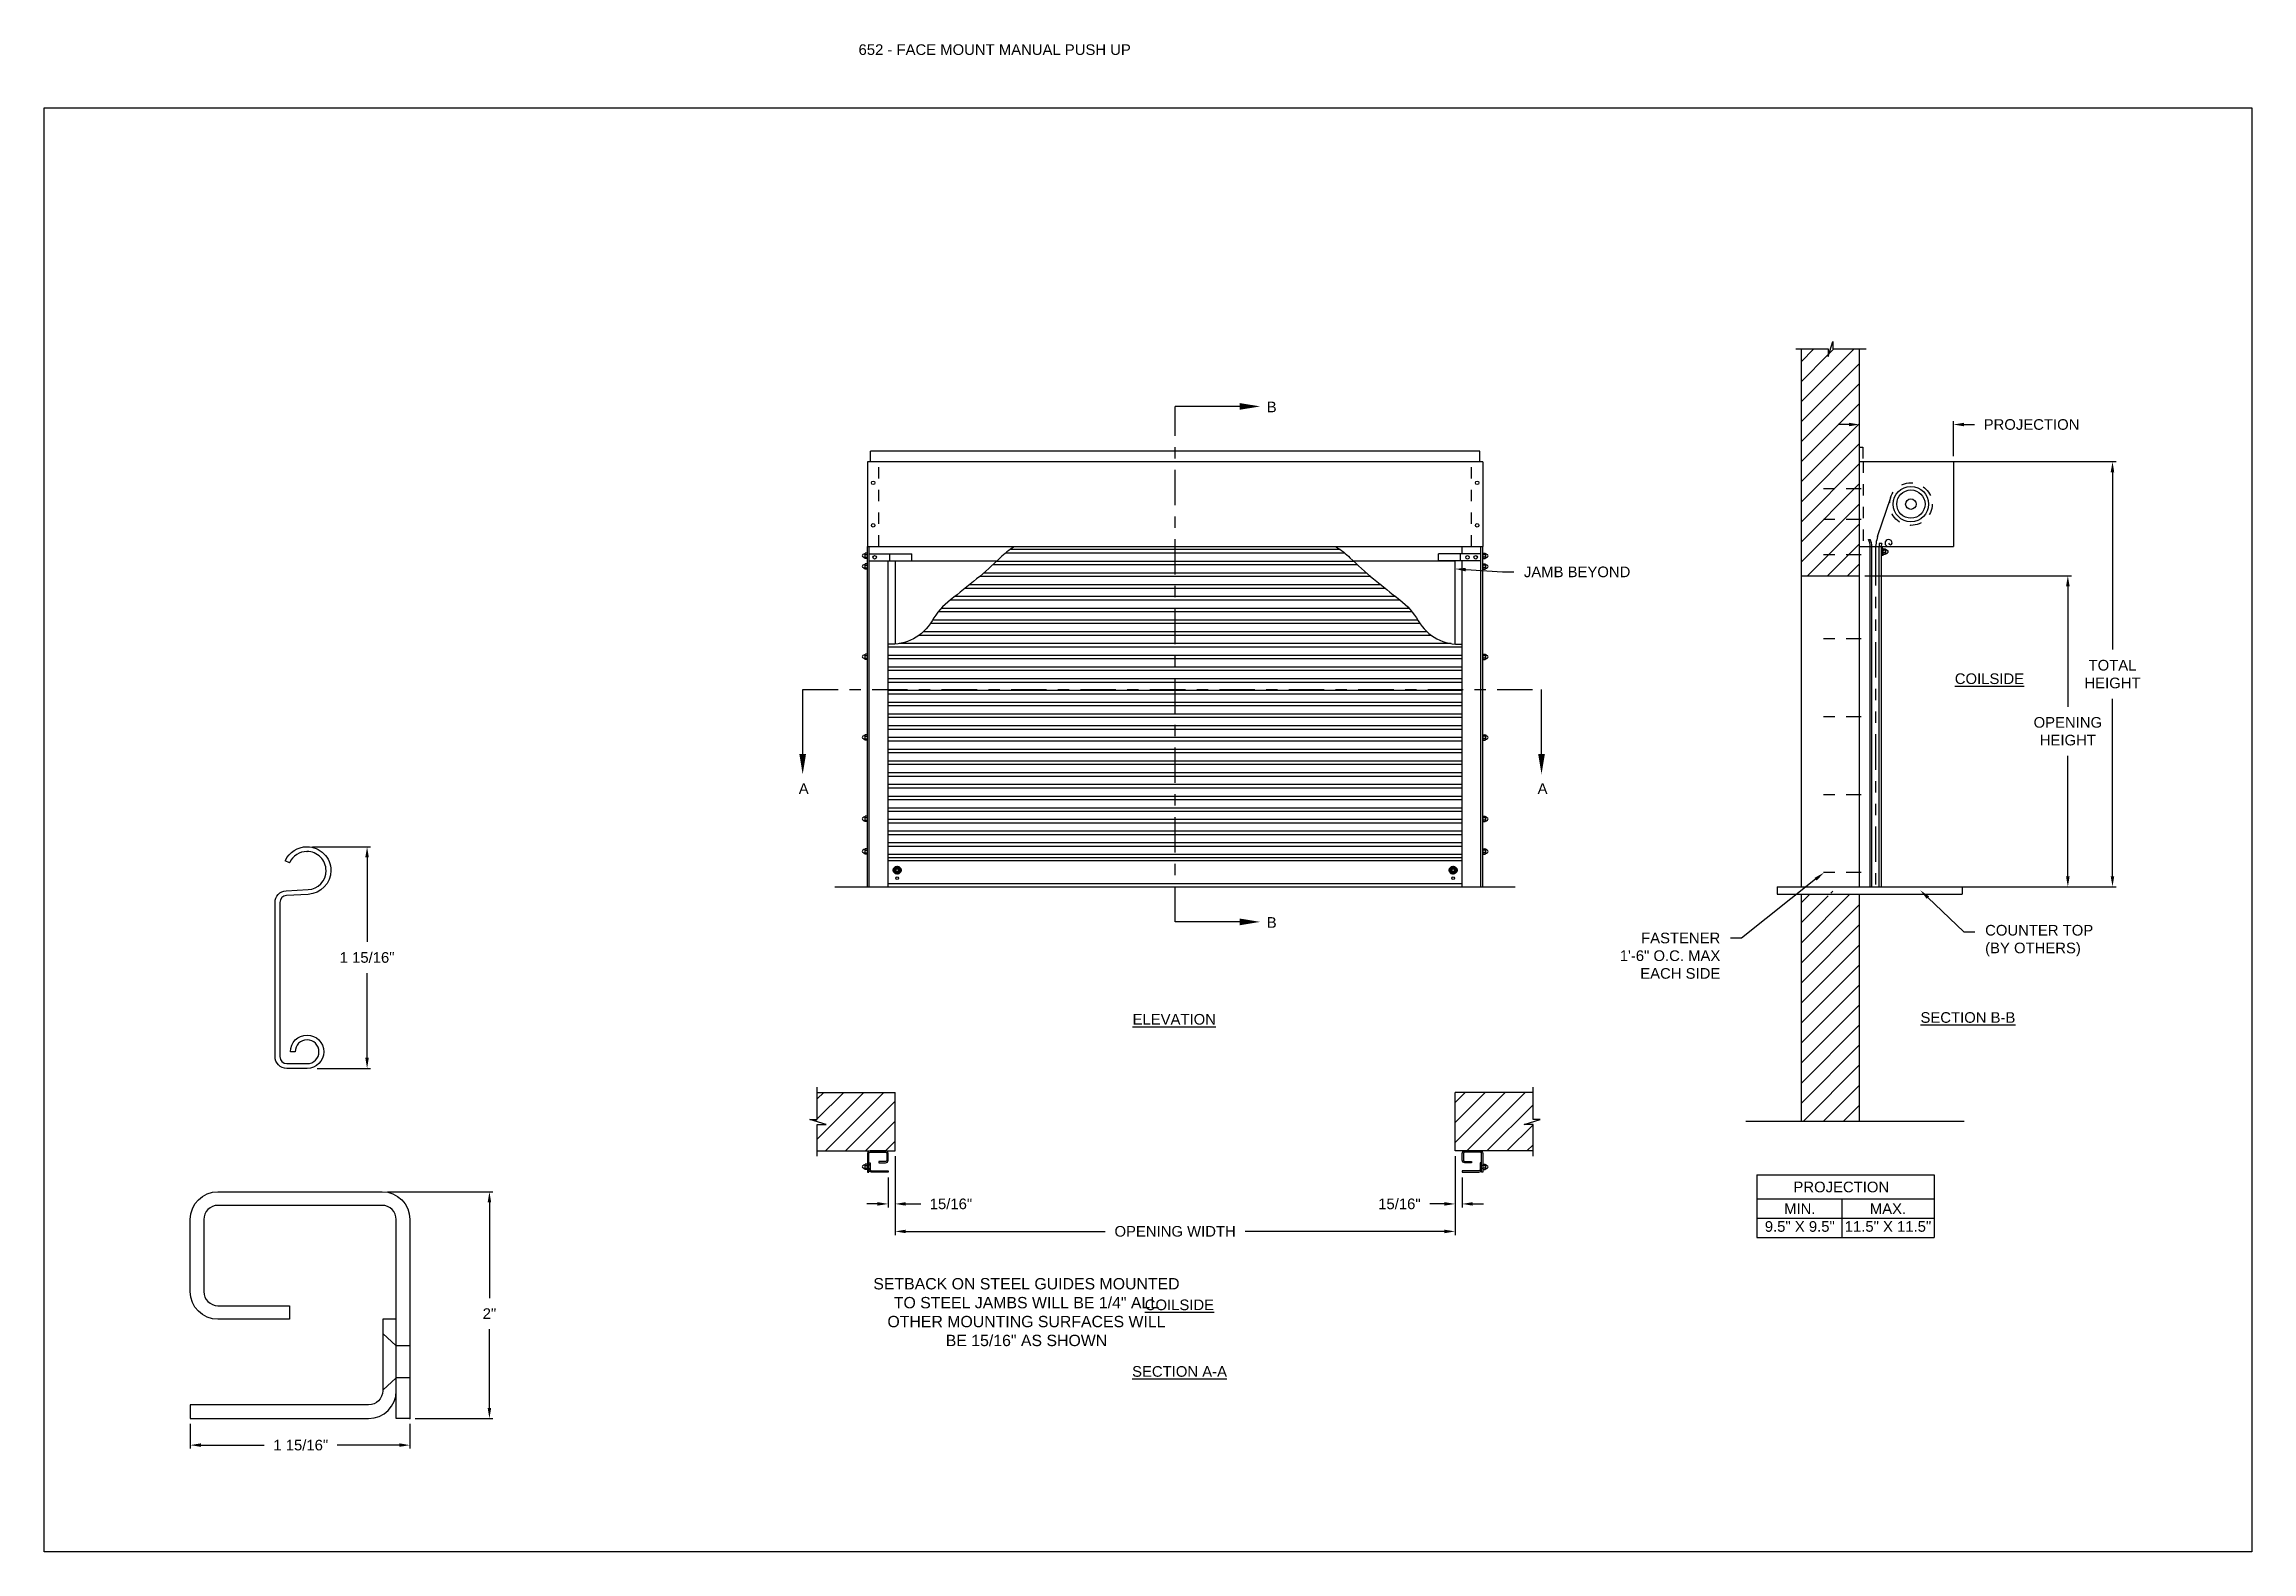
# Model space of a CAD drawing. Header units: inches. Extents: x 169.6 to 213.7, y 214.8 to 266.5.
# Drawn here: x 169.59 to 189.06, y 253.2 to 266.49 of the extents above; entities that cross this region are included whole.
import ezdxf
from ezdxf import colors
from ezdxf.entities.mleader import LeaderData, LeaderLine
from ezdxf.math import Vec2, Vec3

# ---------------------------------------------------------------- set-up
doc = ezdxf.new("R2010")
doc.units = ezdxf.units.IN
doc.header["$LTSCALE"] = 0.25
doc.header["$MEASUREMENT"] = 0
for name, pattern in [('CENTER', [2, 1.25, -0.25, 0.25, -0.25]), ('CENTER2', [1.125, 0.75, -0.125, 0.125, -0.125]), ('HIDDEN', [0.375, 0.25, -0.125]), ('HIDDEN2', [0.1875, 0.125, -0.0625]), ('PHANTOM', [2.5, 1.25, -0.25, 0.25, -0.25, 0.25, -0.25])]:
    doc.linetypes.add(name, pattern=pattern)
for name, color, linetype in [('ANNOTATIONS', 1, 'Continuous'), ('DETAILS', 4, 'Continuous'), ('PUSH UP', 7, 'Continuous'), ('SECTION CUTS', 6, 'CENTER')]:
    doc.layers.add(name, color=color, linetype=linetype)
doc.styles.add('ARIAL', font='arial.ttf', dxfattribs={"height": 0.09375})
doc.styles.get("Standard").update_dxf_attribs({"font": 'romans.shx'})
doc.dimstyles.new('ARIAL', dxfattribs={"dimtxt": 0.09375, "dimasz": 0.09375, "dimexe": 0.03125, "dimexo": 0.046875, "dimgap": 0.09, "dimtad": 0, "dimtih": 1, "dimtoh": 1, "dimdec": 4, "dimzin": 0, "dimdsep": 46, "dimlunit": 4, "dimtxsty": 'ARIAL', "dimcen": 0.09, "dimadec": 0, "dimazin": 0, "dimtfac": 1, "dimtdec": 4, "dimtix": 1, "dimtofl": 0, "dimtmove": 0, "dimatfit": 3, "dimfxl": 0.18, "dimfrac": 2, "dimtolj": 1, "dimtzin": 0, "dimarcsym": 0})
doc.dimstyles.new('STANDARD$0', dxfattribs={"dimtxt": 0.09375, "dimasz": 0.09375, "dimexe": 0.03125, "dimexo": 0.046875, "dimgap": 0.09, "dimtad": 0, "dimtih": 1, "dimtoh": 1, "dimdec": 4, "dimzin": 0, "dimdsep": 46, "dimtxsty": 'ARIAL', "dimcen": 0.09, "dimadec": 0, "dimazin": 0, "dimtfac": 1, "dimtdec": 4, "dimtofl": 0, "dimtmove": 0, "dimatfit": 1, "dimfxl": 1, "dimtolj": 1, "dimtzin": 0, "dimarcsym": 0})
pattern_1 = [(45, (-17.93396, 0.7483), (-0.088388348, 0.088388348), [])]
pattern_2 = [(45, (-18.69422, 0.7483), (-0.08838835, 0.08838835), [])]

msp = doc.modelspace()

# ---------------------------------------------------------------- texts
at = {"layer": 'ANNOTATIONS', "insert": (176.77122, 266.4912), "char_height": 0.09375, "width": 6.6097632, "attachment_point": 1, "line_spacing_factor": 0.86134, "style": 'ARIAL'}
msp.add_mtext('652 - FACE MOUNT MANUAL PUSH UP', dxfattribs=at)
at = {"layer": 'ANNOTATIONS', "char_height": 0.09375, "attachment_point": 2, "style": 'ARIAL'}
for s, insert, width in [('{\\LCOILSIDE}', (186.74487, 260.94368), 1.3823677), ('{\\LELEVATION}', (179.55534, 257.94019), 3.0834986), ('{\\LSECTION B-B}', (186.55482, 257.95615), 1.3823677), ('{\\LCOILSIDE}', (179.60081, 255.42212), 1.3823677), ('{\\LSECTION A-A}', (179.60195, 254.83468), 1.3823677)]:
    msp.add_mtext(s, dxfattribs=dict(at, insert=insert, width=width))
for s, width, insert in [('PROJECTION ', 1.7594917, (185.43811, 256.4615)), ('MIN.\\P9.5" X 9.5" ', 0.6711642, (185.07208, 256.26951)), ('MAX.\\P11.5" X 11.5"', 0.7869326, (185.84973, 256.26951))]:
    msp.add_mtext_dynamic_manual_height_columns(s, width=width, gutter_width=1.36268, heights=[0], dxfattribs=dict(at, insert=insert))
at = {"layer": 'ANNOTATIONS', "linetype": 'Continuous', "insert": (176.90145, 255.61134), "char_height": 0.1, "attachment_point": 1, "style": 'ARIAL'}
msp.add_mtext('\\pxqc;SETBACK ON STEEL GUIDES MOUNTED\\PTO STEEL JAMBS WILL BE 1/4" ALL\\POTHER MOUNTING SURFACES WILL\\PBE 15/16" AS SHOWN', dxfattribs=at)
at = {"layer": 'SECTION CUTS', "style": 'ARIAL'}
for s, p in [('B', (180.37124, 263.24627)), ('A', (176.24391, 259.88065)), ('A', (182.75987, 259.88065)), ('B', (180.37124, 258.70055))]:
    msp.add_text(s, height=0.09375, dxfattribs=at).set_placement(p)

# ---------------------------------------------------------------- blocks, each defined once
blk = doc.blocks.new('*D5')
at = {"layer": 'ANNOTATIONS', "color": 0, "lineweight": -2, "transparency": 16777216}
for p, q in [((170.877, 254.326), (170.877, 254.107)), ((172.814, 254.326), (172.814, 254.107)), ((170.971, 254.138), (171.53, 254.138)), ((172.721, 254.138), (172.173, 254.138))]:
    blk.add_line(p, q, dxfattribs=at)
at = {"layer": 'ANNOTATIONS', "color": 0, "transparency": 16777216}
for points in [[(170.971, 254.154), (170.971, 254.123), (170.877, 254.138)], [(172.721, 254.154), (172.721, 254.123), (172.814, 254.138)]]:
    blk.add_solid(points, dxfattribs=at)
at = {"layer": 'defpoints', "color": 0, "transparency": 16777216}
for p in [(170.877, 254.373), (172.814, 254.373), (170.877, 254.138)]:
    blk.add_point(p, dxfattribs=at)
at = {"layer": 'ANNOTATIONS', "color": 0, "transparency": 16777216, "insert": (171.852, 254.138), "char_height": 0.09375, "attachment_point": 5, "style": 'ARIAL'}
blk.add_mtext('\\A1;1 15/16"', dxfattribs=at)
blk = doc.blocks.new('*D6')
at = {"layer": 'ANNOTATIONS', "color": 0, "lineweight": -2, "transparency": 16777216}
for p, q in [((172.616, 256.373), (173.547, 256.373)), ((173.516, 256.279), (173.516, 255.435)), ((173.516, 254.466), (173.516, 255.161)), ((172.861, 254.373), (173.547, 254.373))]:
    blk.add_line(p, q, dxfattribs=at)
at = {"layer": 'ANNOTATIONS', "color": 0, "transparency": 16777216}
for points in [[(173.5, 256.279), (173.531, 256.279), (173.516, 256.373)], [(173.5, 254.466), (173.531, 254.466), (173.516, 254.373)]]:
    blk.add_solid(points, dxfattribs=at)
at = {"layer": 'defpoints', "color": 0, "transparency": 16777216}
for p in [(172.569, 256.373), (173.516, 256.373), (172.814, 254.373)]:
    blk.add_point(p, dxfattribs=at)
at = {"layer": 'ANNOTATIONS', "color": 0, "transparency": 16777216, "insert": (173.516, 255.298), "char_height": 0.0938, "attachment_point": 5, "style": 'ARIAL'}
blk.add_mtext('\\A1;2"', dxfattribs=at)
blk = doc.blocks.new('*D7')
at = {"layer": 'ANNOTATIONS', "color": 0, "lineweight": -2, "transparency": 16777216}
for p, q in [((177.094, 256.686), (177.094, 255.991)), ((182.032, 256.686), (182.032, 255.991)), ((177.188, 256.023), (178.947, 256.023)), ((181.938, 256.023), (180.18, 256.023))]:
    blk.add_line(p, q, dxfattribs=at)
at = {"layer": 'ANNOTATIONS', "color": 0, "transparency": 16777216}
for points in [[(177.188, 256.038), (177.188, 256.007), (177.094, 256.023)], [(181.938, 256.038), (181.938, 256.007), (182.032, 256.023)]]:
    blk.add_solid(points, dxfattribs=at)
at = {"layer": 'defpoints', "color": 0, "transparency": 16777216}
for p in [(177.094, 256.733), (182.032, 256.733), (182.032, 256.023)]:
    blk.add_point(p, dxfattribs=at)
at = {"layer": 'ANNOTATIONS', "color": 0, "transparency": 16777216, "insert": (179.563, 256.023), "char_height": 0.09375, "width": 2.38041, "attachment_point": 5, "style": 'ARIAL'}
blk.add_mtext('\\A1;OPENING WIDTH', dxfattribs=at)
blk = doc.blocks.new('*D9')
at = {"layer": 'ANNOTATIONS', "color": 0, "lineweight": -2, "transparency": 16777216}
for p, q in [((182.032, 256.686), (182.032, 256.234)), ((182.094, 256.498), (182.094, 256.234)), ((181.938, 256.265), (181.808, 256.265)), ((182.188, 256.265), (182.282, 256.265))]:
    blk.add_line(p, q, dxfattribs=at)
at = {"layer": 'ANNOTATIONS', "color": 0, "transparency": 16777216}
for points in [[(181.938, 256.281), (181.938, 256.25), (182.032, 256.265)], [(182.188, 256.281), (182.188, 256.25), (182.094, 256.265)]]:
    blk.add_solid(points, dxfattribs=at)
at = {"layer": 'defpoints', "color": 0, "transparency": 16777216}
for p in [(182.032, 256.733), (182.094, 256.545), (182.094, 256.265)]:
    blk.add_point(p, dxfattribs=at)
at = {"layer": 'ANNOTATIONS', "color": 0, "transparency": 16777216, "insert": (181.541, 256.265), "char_height": 0.0938, "attachment_point": 5, "style": 'ARIAL'}
blk.add_mtext('\\A1;15/16"', dxfattribs=at)
blk = doc.blocks.new('*D10')
at = {"layer": 'ANNOTATIONS', "color": 0, "lineweight": -2, "transparency": 16777216}
for p, q in [((177.094, 256.686), (177.094, 256.234)), ((177.032, 256.498), (177.032, 256.234)), ((176.938, 256.265), (176.844, 256.265)), ((177.188, 256.265), (177.319, 256.265))]:
    blk.add_line(p, q, dxfattribs=at)
at = {"layer": 'ANNOTATIONS', "color": 0, "transparency": 16777216}
for points in [[(176.938, 256.281), (176.938, 256.25), (177.032, 256.265)], [(177.188, 256.281), (177.188, 256.25), (177.094, 256.265)]]:
    blk.add_solid(points, dxfattribs=at)
at = {"layer": 'defpoints', "color": 0, "transparency": 16777216}
for p in [(177.094, 256.733), (177.032, 256.545), (177.032, 256.265)]:
    blk.add_point(p, dxfattribs=at)
at = {"layer": 'ANNOTATIONS', "color": 0, "transparency": 16777216, "insert": (177.586, 256.265), "char_height": 0.0938, "attachment_point": 5, "style": 'ARIAL'}
blk.add_mtext('\\A1;15/16"', dxfattribs=at)
blk = doc.blocks.new('*X8')
at = {"color": 0, "linetype": 'Continuous'}
for p, q in [((2.144, 5.299), (2.185, 5.339)), ((2.144, 5.304), (2.18, 5.339)), ((2.144, 5.309), (2.174, 5.339)), ((2.145, 5.294), (2.189, 5.338)), ((2.146, 5.317), (2.167, 5.338)), ((2.147, 5.29), (2.193, 5.336)), ((2.149, 5.287), (2.167, 5.305)), ((2.151, 5.284), (2.168, 5.3)), ((2.154, 5.281), (2.17, 5.297)), ((2.157, 5.278), (2.174, 5.295)), ((2.16, 5.276), (2.178, 5.294)), ((2.164, 5.274), (2.209, 5.319)), ((2.168, 5.272), (2.211, 5.315)), ((2.172, 5.271), (2.212, 5.311)), ((2.177, 5.271), (2.212, 5.306)), ((2.178, 5.316), (2.196, 5.334)), ((2.183, 5.315), (2.2, 5.332)), ((2.183, 5.271), (2.212, 5.3)), ((2.186, 5.313), (2.203, 5.329)), ((2.188, 5.31), (2.205, 5.326)), ((2.189, 5.305), (2.207, 5.323)), ((2.191, 5.273), (2.21, 5.293))]:
    blk.add_line(p, q, dxfattribs=at)
blk = doc.blocks.new('*D11')
at = {"layer": 'ANNOTATIONS', "color": 0, "lineweight": -2, "transparency": 16777216}
for p, q in [((185.505, 263.138), (185.411, 263.138)), ((185.598, 262.984), (185.598, 263.169)), ((186.427, 262.858), (186.427, 263.169)), ((186.521, 263.138), (186.614, 263.138))]:
    blk.add_line(p, q, dxfattribs=at)
at = {"layer": 'ANNOTATIONS', "color": 0, "transparency": 16777216}
for points in [[(185.505, 263.154), (185.505, 263.123), (185.598, 263.138)], [(186.521, 263.154), (186.521, 263.123), (186.427, 263.138)]]:
    blk.add_solid(points, dxfattribs=at)
at = {"layer": 'defpoints', "color": 0, "transparency": 16777216}
for p in [(186.427, 263.138), (185.598, 262.937), (186.427, 262.812)]:
    blk.add_point(p, dxfattribs=at)
at = {"layer": 'ANNOTATIONS', "color": 0, "transparency": 16777216, "insert": (187.116, 263.138), "char_height": 0.09375, "attachment_point": 5, "style": 'ARIAL'}
blk.add_mtext('\\A1;PROJECTION', dxfattribs=at)
blk = doc.blocks.new('*D12')
at = {"layer": 'ANNOTATIONS', "color": 0, "lineweight": -2, "transparency": 16777216}
for p, q in [((185.645, 261.804), (187.467, 261.804)), ((187.436, 261.711), (187.436, 260.65)), ((187.436, 259.155), (187.436, 260.216)), ((185.896, 259.062), (187.467, 259.062))]:
    blk.add_line(p, q, dxfattribs=at)
at = {"layer": 'ANNOTATIONS', "color": 0, "transparency": 16777216}
for points in [[(187.42, 261.711), (187.452, 261.711), (187.436, 261.804)], [(187.42, 259.155), (187.452, 259.155), (187.436, 259.062)]]:
    blk.add_solid(points, dxfattribs=at)
at = {"layer": 'defpoints', "color": 0, "transparency": 16777216}
for p in [(185.598, 261.804), (185.849, 259.062), (187.436, 259.062)]:
    blk.add_point(p, dxfattribs=at)
at = {"layer": 'ANNOTATIONS', "color": 0, "transparency": 16777216, "insert": (187.436, 260.433), "char_height": 0.09375, "attachment_point": 5, "style": 'ARIAL'}
blk.add_mtext('\\A1;OPENING \\PHEIGHT', dxfattribs=at)
blk = doc.blocks.new('*D13')
at = {"layer": 'ANNOTATIONS', "color": 0, "lineweight": -2, "transparency": 16777216}
for p, q in [((186.395, 262.812), (187.861, 262.812)), ((187.83, 262.718), (187.83, 261.154)), ((187.83, 259.155), (187.83, 260.719)), ((186.395, 259.062), (187.861, 259.062))]:
    blk.add_line(p, q, dxfattribs=at)
at = {"layer": 'ANNOTATIONS', "color": 0, "transparency": 16777216}
for points in [[(187.814, 262.718), (187.845, 262.718), (187.83, 262.812)], [(187.814, 259.155), (187.845, 259.155), (187.83, 259.062)]]:
    blk.add_solid(points, dxfattribs=at)
at = {"layer": 'defpoints', "color": 0, "transparency": 16777216}
for p in [(186.348, 262.812), (186.348, 259.062), (187.83, 259.062)]:
    blk.add_point(p, dxfattribs=at)
at = {"layer": 'ANNOTATIONS', "color": 0, "transparency": 16777216, "insert": (187.83, 260.937), "char_height": 0.0938, "attachment_point": 5, "style": 'ARIAL'}
blk.add_mtext('\\A1;TOTAL \\PHEIGHT', dxfattribs=at)
blk = doc.blocks.new('*D57')
at = {"layer": 'ANNOTATIONS', "color": 0, "lineweight": -2, "transparency": 16777216}
for p, q in [((171.954, 259.415), (172.468, 259.415)), ((172.437, 259.321), (172.437, 258.576)), ((172.437, 257.554), (172.437, 258.299)), ((171.996, 257.46), (172.468, 257.46))]:
    blk.add_line(p, q, dxfattribs=at)
at = {"layer": 'ANNOTATIONS', "color": 0, "transparency": 16777216}
for points in [[(172.421, 259.321), (172.452, 259.321), (172.437, 259.415)], [(172.421, 257.554), (172.452, 257.554), (172.437, 257.46)]]:
    blk.add_solid(points, dxfattribs=at)
at = {"layer": 'defpoints', "color": 0, "transparency": 16777216}
for p in [(171.907, 259.415), (171.949, 257.46), (172.437, 257.46)]:
    blk.add_point(p, dxfattribs=at)
at = {"layer": 'ANNOTATIONS', "color": 0, "transparency": 16777216, "insert": (172.437, 258.438), "char_height": 0.09375, "attachment_point": 5, "style": 'ARIAL'}
blk.add_mtext('\\A1;1 15/16"', dxfattribs=at)

# ---------------------------------------------------------------- dimensions: what is measured, and where the dimension line sits
at = {"layer": 'ANNOTATIONS'}
for base, p1, p2, text, picture, middle in [((186.42691, 263.13815), (185.59848, 262.93742), (186.42691, 262.81161), 'PROJECTION', '*D11', (187.11602, 263.13815)), ((177.03197, 256.26538), (177.09447, 256.73272), (177.03197, 256.54532), '15/16"', '*D10', (177.58554, 256.26538)), ((182.09447, 256.26538), (182.03197, 256.73272), (182.09447, 256.54532), '15/16"', '*D9', (181.54089, 256.26538))]:
    dim = msp.add_linear_dim(base=base, p1=p1, p2=p2, text=text, dimstyle='STANDARD$0', dxfattribs=at)
    dim.commit()
    dim.dimension.update_dxf_attribs({"geometry": picture, "text_midpoint": middle, "dimtype": 160})
for base, p1, p2, text, picture, middle in [((187.8298, 259.06161), (186.34848, 262.81161), (186.34848, 259.06161), 'TOTAL \\PHEIGHT', '*D13', (187.8298, 260.93661)), ((187.43605, 259.06161), (185.59848, 261.80441), (185.84878, 259.06161), 'OPENING \\PHEIGHT', '*D12', (187.43605, 260.43301))]:
    dim = msp.add_linear_dim(base=base, p1=p1, p2=p2, angle=90, text=text, dimstyle='STANDARD$0', dxfattribs=at)
    dim.commit()
    dim.dimension.update_dxf_attribs({"geometry": picture, "text_midpoint": middle})
dim = msp.add_linear_dim(base=(172.43684, 257.46018), p1=(171.90727, 259.41499), p2=(171.94944, 257.46018), angle=90, text='1 15/16"', dimstyle='STANDARD$0', dxfattribs=at)
dim.commit()
dim.dimension.update_dxf_attribs({"geometry": '*D57', "text_midpoint": (172.43684, 258.43759), "dimtype": 160})
dim = msp.add_linear_dim(base=(182.03197, 256.0225), p1=(177.09447, 256.73272), p2=(182.03197, 256.73272), text='OPENING WIDTH', dimstyle='STANDARD$0', dxfattribs=at)
dim.commit()
dim.dimension.update_dxf_attribs({"geometry": '*D7', "text_midpoint": (179.56322, 256.0225)})
for base, p2, angle, picture, middle in [((173.51571, 256.37255), (172.56934, 256.37255), 90, '*D6', (173.51571, 255.29795)), ((170.87684, 254.13825), (170.87684, 254.37255), 180, '*D5', (171.85177, 254.13825))]:
    dim = msp.add_linear_dim(base=base, p1=(172.81434, 254.37255), p2=p2, angle=angle, dimstyle='ARIAL', dxfattribs=at)
    dim.commit()
    dim.dimension.update_dxf_attribs({"geometry": picture, "text_midpoint": middle, "dimtype": 160})

# ---------------------------------------------------------------- hatches: boundary and pattern name
at = {"layer": 'PUSH UP', "linetype": 'Continuous'}
h = msp.add_hatch(dxfattribs=at)
h.set_pattern_fill('ANSI31', color=256, style=0)
h.set_pattern_definition(pattern_1)
h.paths.add_polyline_path([(185.59848, 263.07154), (185.59848, 263.80613), (185.36198, 263.80613), (185.36198, 263.87079), (185.32357, 263.73743), (185.32357, 263.80613), (185.08285, 263.80613), (185.08285, 263.25583)])
h.paths.add_polyline_path([(185.08285, 263.25583), (185.08285, 261.80441), (185.59848, 261.80441), (185.59848, 263.05778), (185.59848, 263.07154)])
h = msp.add_hatch(dxfattribs=at)
h.set_pattern_fill('ANSI31', color=256, style=0)
h.set_pattern_definition(pattern_1)
h.paths.add_polyline_path([(185.59848, 258.99761), (185.36198, 258.99761), (185.36198, 259.06226), (185.32357, 258.92891), (185.32357, 258.99761), (185.08285, 258.99761), (185.08285, 256.99589), (185.59848, 256.99589)])
at = {"layer": 'PUSH UP'}
h = msp.add_hatch(dxfattribs=at)
h.set_pattern_fill('ANSI31', color=256, style=0)
h.set_pattern_definition(pattern_2)
h.paths.add_polyline_path([(177.09447, 257.24834), (176.40697, 257.24834), (176.40697, 257.01114), (176.34286, 257.01114), (176.48493, 256.96424), (176.40697, 256.96424), (176.40697, 256.73272), (177.09447, 256.73272), (177.09447, 256.89522)])
h = msp.add_hatch(dxfattribs=at)
h.set_pattern_fill('ANSI31', color=256, style=0)
h.set_pattern_definition(pattern_2)
h.paths.add_polyline_path([(182.78357, 257.01114), (182.71947, 257.01114), (182.71947, 257.24834), (182.03197, 257.24834), (182.03197, 256.73272), (182.05014, 256.73272), (182.71947, 256.73272), (182.71947, 256.96424), (182.6415, 256.96424)])

# ---------------------------------------------------------------- linework, layer by layer
at = {"layer": 'ANNOTATIONS'}
for p, q in [((184.6919, 256.52094), (184.6919, 255.96957)), ((184.6919, 256.52094), (186.25701, 256.52094)), ((186.25701, 256.52094), (186.25701, 255.96957)), ((184.6919, 256.30947), (186.25701, 256.30947)), ((185.44227, 256.30947), (185.44227, 255.96957)), ((184.6919, 256.13952), (186.25701, 256.13952)), ((184.6919, 255.96957), (186.25701, 255.96957))]:
    msp.add_line(p, q, dxfattribs=at)
at = {"layer": 'defpoints'}
msp.add_lwpolyline([(189.05875, 253.19707), (169.58887, 253.19707), (169.58887, 265.93218), (189.05875, 265.93218)], close=True, dxfattribs=at)
at = {"layer": 'DETAILS'}
for p, q in [((171.9065, 259.41499), (171.90726, 259.41499)), ((171.9065, 259.37299), (171.90726, 259.37299)), ((171.12184, 256.37255), (172.56934, 256.37255)), ((172.57434, 255.12255), (172.69434, 255.01317)), ((172.81434, 255.01317), (172.69434, 255.01317)), ((172.57434, 254.62255), (172.69434, 254.73192)), ((172.81434, 254.73192), (172.69434, 254.73192))]:
    msp.add_line(p, q, dxfattribs=at)
msp.add_lwpolyline([(172.11727, 259.20499, -0.39895955), (171.91826, 258.99528), (171.72602, 258.9852, 0.39895955), (171.66726, 258.92329), (171.66726, 257.56418, 0.41421356), (171.72926, 257.50218), (171.90726, 257.50218, 2.41421356), (171.80226, 257.60718), (171.76026, 257.60718, -2.41421356), (171.90726, 257.46018), (171.72926, 257.46018, -0.41421356), (171.62526, 257.56418), (171.62526, 258.92329, -0.39895955), (171.72382, 259.02715), (171.91607, 259.03722, 0.39895955), (172.07527, 259.20499, 0.41491795), (171.90687, 259.37299, 0.29455643), (171.75408, 259.27495), (171.75377, 259.27426), (171.71555, 259.29168), (171.71586, 259.29237, -0.29428604), (171.9069, 259.41499, -0.41473176)], format="xyb", close=True, dxfattribs=at)
for points in [[(172.56934, 256.37255, -0.41421356), (172.81434, 256.12755), (172.81434, 254.37255), (172.69434, 254.37255), (172.69434, 256.12755, 0.41421356), (172.56934, 256.25255), (171.12184, 256.25255, 0.41421356), (170.99684, 256.12755), (170.99684, 255.49255, 0.41421356), (171.12184, 255.36755), (171.75184, 255.36755), (171.75184, 255.24755), (171.12184, 255.24755, -0.41421356), (170.87684, 255.49255), (170.87684, 256.12755, -0.41421356), (171.12184, 256.37255)], [(172.69434, 255.24755), (172.57434, 255.24755), (172.57434, 254.61755, -0.41421356), (172.44934, 254.49255), (170.87684, 254.49255), (170.87684, 254.37255), (172.44934, 254.37255, 0.41421356), (172.69434, 254.61755)]]:
    msp.add_lwpolyline(points, format="xyb", dxfattribs=at)
msp.add_point((172.81434, 254.37255), dxfattribs=at)
msp.add_point((172.81434, 254.37255), dxfattribs=at)
at = {"layer": 'PUSH UP', "linetype": 'Continuous'}
for p, q in [((185.32357, 263.73743), (185.36198, 263.87079)), ((185.36198, 263.87079), (185.36198, 263.80613)), ((185.03646, 263.80613), (185.32357, 263.80613)), ((185.08285, 263.80613), (185.08285, 259.06161)), ((185.32357, 263.80613), (185.32357, 263.73743)), ((185.36198, 263.80613), (185.65717, 263.80613)), ((185.59848, 259.06161), (185.59848, 263.80613)), ((182.25072, 262.90335), (176.87572, 262.90335)), ((176.87572, 262.8096), (176.87572, 262.90335)), ((182.25072, 262.8096), (182.25072, 262.90335)), ((185.59848, 262.93742), (185.6272, 262.93742)), ((185.6272, 262.93742), (185.6272, 262.83771)), ((182.27611, 262.8096), (176.85032, 262.8096)), ((176.85032, 262.8096), (176.85032, 262.06161)), ((182.27611, 262.8096), (182.27611, 262.06161)), ((185.59848, 262.81161), (186.42691, 262.81161)), ((186.42691, 262.81161), (186.42691, 262.06161)), ((176.85032, 262.61529), (176.85032, 262.25592)), ((185.75873, 262.15069), (185.87407, 262.49601)), ((185.67691, 262.12411), (185.69253, 262.12411)), ((185.77463, 262.09286), (185.79416, 262.09286)), ((176.81826, 261.99599), (176.80927, 261.99079)), ((176.81826, 261.90224), (176.80927, 261.89704)), ((176.81878, 261.96516), (176.80928, 261.97063)), ((176.81878, 261.87141), (176.80928, 261.87688)), ((176.82691, 261.99842), (176.82682, 261.96232)), ((176.82691, 261.90467), (176.82682, 261.86857)), ((176.84737, 261.95728), (176.83008, 261.95728)), ((176.83011, 261.96899), (176.8471, 261.96899)), ((176.83011, 261.87524), (176.8471, 261.87524)), ((176.83049, 261.99243), (176.84726, 261.99243)), ((176.83049, 261.89868), (176.84726, 261.89868)), ((176.84699, 262.00415), (176.83089, 262.00415)), ((176.84699, 261.9104), (176.83089, 261.9104)), ((176.85032, 259.06161), (176.85032, 262.06161)), ((176.85032, 262.06161), (182.27611, 262.06161)), ((176.86595, 259.06161), (176.86595, 262.06161)), ((176.86595, 261.99911), (177.24095, 261.99911)), ((176.86595, 261.93661), (177.24095, 261.93661)), ((177.03197, 259.06161), (177.03197, 261.93661)), ((177.04759, 261.93661), (177.04759, 261.99911)), ((177.09447, 261.9346), (177.09447, 261.20258)), ((177.99171, 261.9346), (177.09447, 261.9346)), ((177.24095, 261.93661), (177.24095, 261.99911)), ((181.1713, 261.90054), (177.95513, 261.90054)), ((181.1377, 261.93179), (177.98874, 261.93179)), ((181.05909, 262.00416), (178.06734, 262.00416)), ((181.01866, 262.03541), (178.10777, 262.03541)), ((182.03197, 261.9346), (181.13472, 261.9346)), ((182.26048, 261.99911), (181.88548, 261.99911)), ((181.88548, 261.93661), (181.88548, 261.99911)), ((182.26048, 261.93661), (181.88548, 261.93661)), ((182.03197, 261.20223), (182.03197, 261.9346)), ((182.07884, 261.93661), (182.07884, 261.99911)), ((182.09447, 261.99911), (182.09447, 262.06161)), ((182.09447, 259.06161), (182.09447, 261.93661)), ((182.26048, 259.06161), (182.26048, 262.06161)), ((182.27611, 259.06161), (182.27611, 262.06161)), ((182.27906, 261.95728), (182.29635, 261.95728)), ((182.29594, 261.99243), (182.27917, 261.99243)), ((182.29594, 261.89868), (182.27917, 261.89868)), ((182.29633, 261.96899), (182.27933, 261.96899)), ((182.29633, 261.87524), (182.27933, 261.87524)), ((182.27945, 262.00415), (182.29554, 262.00415)), ((182.27945, 261.9104), (182.29554, 261.9104)), ((182.29952, 261.99842), (182.29961, 261.96232)), ((182.29952, 261.90467), (182.29961, 261.86857)), ((182.30765, 261.96516), (182.31715, 261.97063)), ((182.30765, 261.87141), (182.31715, 261.87688)), ((182.30817, 261.99599), (182.31716, 261.99079)), ((182.30817, 261.90224), (182.31716, 261.89704)), ((185.59848, 262.06161), (186.42691, 262.06161)), ((185.67691, 262.06161), (185.70816, 262.06161)), ((185.69253, 259.06161), (185.69253, 262.06161)), ((185.70816, 259.06161), (185.70816, 262.06161)), ((185.70816, 262.06161), (185.77066, 262.06161)), ((185.77066, 259.06161), (185.77066, 262.06161)), ((185.77066, 262.06161), (185.79019, 262.06161)), ((185.79019, 262.06161), (185.79019, 259.06161)), ((185.80582, 262.04847), (185.79019, 262.04847)), ((185.79019, 261.98597), (185.80582, 261.98597)), ((185.80582, 261.98597), (185.80582, 262.04847)), ((185.80877, 261.99378), (185.82606, 261.99378)), ((185.82565, 262.02894), (185.80888, 262.02894)), ((185.82603, 262.0055), (185.80904, 262.0055)), ((185.80915, 262.04066), (185.82525, 262.04066)), ((185.82923, 262.03493), (185.82932, 261.99883)), ((185.83735, 262.00166), (185.84686, 262.00713)), ((185.83788, 262.03249), (185.84687, 262.0273)), ((176.84737, 261.86353), (176.83008, 261.86353)), ((181.41751, 261.69332), (177.70892, 261.69332)), ((181.37869, 261.72457), (177.74774, 261.72457)), ((181.28991, 261.79693), (177.83652, 261.79693)), ((181.25291, 261.82818), (177.87353, 261.82818)), ((182.27906, 261.86353), (182.29635, 261.86353)), ((185.08285, 261.80441), (185.59848, 261.80441)), ((181.65228, 261.48609), (177.47415, 261.48609)), ((181.62549, 261.51734), (177.50094, 261.51734)), ((181.548, 261.5897), (177.57843, 261.5897)), ((181.50836, 261.62095), (177.61807, 261.62095)), ((181.78537, 261.31011), (177.34106, 261.31011)), ((181.72256, 261.38247), (177.40387, 261.38247)), ((181.703, 261.41372), (177.42343, 261.41372)), ((176.81907, 261.10536), (176.81008, 261.10017)), ((176.82773, 261.1078), (176.82763, 261.07169)), ((176.8313, 261.10181), (176.84808, 261.10181)), ((176.8478, 261.11353), (176.8317, 261.11353)), ((182.09447, 261.17524), (177.03197, 261.17524)), ((182.09447, 261.10288), (177.03197, 261.10288)), ((181.99803, 261.20649), (177.1284, 261.20649)), ((181.8239, 261.27886), (177.30253, 261.27886)), ((182.29676, 261.10181), (182.27998, 261.10181)), ((182.28026, 261.11353), (182.29635, 261.11353)), ((182.30033, 261.1078), (182.30042, 261.07169)), ((182.30898, 261.10536), (182.31797, 261.10017)), ((176.8196, 261.07453), (176.81009, 261.08)), ((176.84818, 261.06665), (176.83089, 261.06665)), ((176.83092, 261.07837), (176.84791, 261.07837)), ((182.09447, 261.07163), (177.03197, 261.07163)), ((182.09447, 260.99926), (177.03197, 260.99926)), ((182.09447, 260.96801), (177.03197, 260.96801)), ((182.27988, 261.06665), (182.29717, 261.06665)), ((182.29714, 261.07837), (182.28014, 261.07837)), ((182.30846, 261.07453), (182.31796, 261.08)), ((182.09447, 260.89565), (177.03197, 260.89565)), ((182.09447, 260.8644), (177.03197, 260.8644)), ((182.09447, 260.79203), (177.03197, 260.79203)), ((182.09447, 260.76078), (177.03197, 260.76078)), ((182.09447, 260.68842), (177.03197, 260.68842)), ((182.09447, 260.65717), (177.03197, 260.65717)), ((182.09447, 260.58481), (177.03197, 260.58481)), ((182.09447, 260.55356), (177.03197, 260.55356)), ((176.81826, 260.39452), (176.80927, 260.38933)), ((176.81878, 260.36369), (176.80928, 260.36916)), ((176.82691, 260.39696), (176.82682, 260.36086)), ((176.84737, 260.35581), (176.83008, 260.35581)), ((176.83011, 260.36753), (176.8471, 260.36753)), ((176.83049, 260.39097), (176.84726, 260.39097)), ((176.84699, 260.40269), (176.83089, 260.40269)), ((182.09447, 260.48119), (177.03197, 260.48119)), ((182.09447, 260.44994), (177.03197, 260.44994)), ((182.09447, 260.37758), (177.03197, 260.37758)), ((182.09447, 260.34633), (177.03197, 260.34633)), ((182.27906, 260.35581), (182.29635, 260.35581)), ((182.29594, 260.39097), (182.27917, 260.39097)), ((182.29633, 260.36753), (182.27933, 260.36753)), ((182.27945, 260.40269), (182.29554, 260.40269)), ((182.29952, 260.39696), (182.29961, 260.36086)), ((182.30765, 260.36369), (182.31715, 260.36916)), ((182.30817, 260.39452), (182.31716, 260.38933)), ((182.09447, 260.27396), (177.03197, 260.27396)), ((182.09447, 260.24271), (177.03197, 260.24271)), ((182.09447, 260.17035), (177.03197, 260.17035)), ((182.09447, 260.1391), (177.03197, 260.1391)), ((182.09447, 260.06673), (177.03197, 260.06673)), ((182.09447, 260.03548), (177.03197, 260.03548)), ((182.09447, 259.96312), (177.03197, 259.96312)), ((182.09447, 259.93187), (177.03197, 259.93187)), ((182.09447, 259.8595), (177.03197, 259.8595)), ((182.09447, 259.82825), (177.03197, 259.82825)), ((182.09447, 259.75589), (177.03197, 259.75589)), ((176.81826, 259.67577), (176.80927, 259.67058)), ((176.81878, 259.64494), (176.80928, 259.65041)), ((176.82691, 259.67821), (176.82682, 259.64211)), ((176.84737, 259.63706), (176.83008, 259.63706)), ((176.83011, 259.64878), (176.8471, 259.64878)), ((176.83049, 259.67222), (176.84726, 259.67222)), ((176.84699, 259.68394), (176.83089, 259.68394)), ((182.09447, 259.72464), (177.03197, 259.72464)), ((182.09447, 259.65542), (177.03197, 259.65542)), ((182.09447, 259.62417), (177.03197, 259.62417)), ((182.09447, 259.5518), (177.03197, 259.5518)), ((182.27906, 259.63706), (182.29635, 259.63706)), ((182.29594, 259.67222), (182.27917, 259.67222)), ((182.29633, 259.64878), (182.27933, 259.64878)), ((182.27945, 259.68394), (182.29554, 259.68394)), ((182.29952, 259.67821), (182.29961, 259.64211)), ((182.30765, 259.64494), (182.31715, 259.65041)), ((182.30817, 259.67577), (182.31716, 259.67058)), ((176.81826, 259.38938), (176.80927, 259.38419)), ((176.81878, 259.35855), (176.80928, 259.36402)), ((176.82691, 259.39182), (176.82682, 259.35571)), ((176.84737, 259.35067), (176.83008, 259.35067)), ((176.83011, 259.36239), (176.8471, 259.36239)), ((176.83049, 259.38582), (176.84726, 259.38582)), ((176.84699, 259.39754), (176.83089, 259.39754)), ((182.09447, 259.52055), (177.03197, 259.52055)), ((182.09447, 259.44819), (177.03197, 259.44819)), ((182.09447, 259.41694), (177.03197, 259.41694)), ((182.09447, 259.34752), (177.03197, 259.34752)), ((182.27906, 259.35067), (182.29635, 259.35067)), ((182.29594, 259.38582), (182.27917, 259.38582)), ((182.29633, 259.36239), (182.27933, 259.36239)), ((182.27945, 259.39754), (182.29554, 259.39754)), ((182.29952, 259.39182), (182.29961, 259.35571)), ((182.30765, 259.35855), (182.31715, 259.36402)), ((182.30817, 259.38938), (182.31716, 259.38419)), ((182.09447, 259.31627), (177.03197, 259.31627)), ((182.09447, 259.29135), (177.03197, 259.29135)), ((182.09447, 259.08866), (177.03197, 259.08866)), ((184.8735, 259.06161), (186.50473, 259.06161)), ((184.8735, 259.06161), (184.8735, 258.99761)), ((184.8735, 258.99761), (186.50473, 258.99761)), ((185.08285, 258.99761), (185.08285, 256.99625)), ((185.59848, 256.99625), (185.59848, 258.99761)), ((186.50473, 259.06161), (186.50473, 258.99761)), ((176.40697, 257.01114), (176.40697, 257.29522)), ((182.71947, 257.01114), (182.71947, 257.29522)), ((176.48493, 256.96424), (176.34286, 257.01114)), ((176.34286, 257.01114), (176.40697, 257.01114)), ((182.6415, 256.96424), (182.78357, 257.01114)), ((182.78357, 257.01114), (182.71947, 257.01114)), ((176.40697, 256.68584), (176.40697, 256.96424)), ((176.40697, 256.96424), (176.48493, 256.96424)), ((182.71947, 256.96424), (182.6415, 256.96424)), ((182.71947, 256.68584), (182.71947, 256.96424)), ((184.5971, 256.99625), (186.52083, 256.99625)), ((176.84699, 256.61563), (176.83089, 256.61563)), ((176.87282, 256.61563), (176.86157, 256.60538)), ((182.25361, 256.61563), (182.26486, 256.60538)), ((182.27945, 256.61563), (182.29554, 256.61563)), ((176.81826, 256.60746), (176.80927, 256.60227)), ((176.81878, 256.57663), (176.80928, 256.58211)), ((176.82691, 256.6099), (176.82682, 256.5738)), ((176.84737, 256.56876), (176.83008, 256.56876)), ((176.83011, 256.58047), (176.8471, 256.58047)), ((176.83049, 256.60391), (176.84726, 256.60391)), ((176.85033, 256.61016), (176.85032, 256.574)), ((176.85032, 256.60538), (176.86157, 256.60538)), ((176.85032, 256.57901), (176.86157, 256.57901)), ((176.87282, 256.56876), (176.86157, 256.57901)), ((182.25361, 256.56876), (182.26486, 256.57901)), ((182.27611, 256.60538), (182.26486, 256.60538)), ((182.27611, 256.57901), (182.26486, 256.57901)), ((182.2761, 256.61016), (182.27611, 256.574)), ((182.27906, 256.56876), (182.29635, 256.56876)), ((182.29594, 256.60391), (182.27917, 256.60391)), ((182.29633, 256.58047), (182.27933, 256.58047)), ((182.29952, 256.6099), (182.29961, 256.5738)), ((182.30765, 256.57663), (182.31715, 256.58211)), ((182.30817, 256.60746), (182.31716, 256.60227))]:
    msp.add_line(p, q, dxfattribs=at)
at = {"layer": 'PUSH UP', "linetype": 'HIDDEN'}
for p, q in [((176.94993, 262.06161), (176.94993, 262.8096)), ((176.94993, 262.06161), (176.94993, 262.8096)), ((182.1765, 262.06161), (182.1765, 262.8096))]:
    msp.add_line(p, q, dxfattribs=at)
at = {"layer": 'PUSH UP', "linetype": 'HIDDEN2'}
msp.add_line((185.62973, 262.81161), (185.62973, 262.06161), dxfattribs=at)
at = {"layer": 'PUSH UP', "linetype": 'CENTER2', "ltscale": 0.7}
for p, q in [((185.6129, 262.57172), (185.20665, 262.57172)), ((185.6129, 262.3015), (185.20665, 262.3015)), ((185.6129, 261.99012), (185.20665, 261.99012)), ((185.6129, 261.24911), (185.20665, 261.24911)), ((185.6129, 260.56161), (185.20665, 260.56161)), ((185.6129, 259.87411), (185.20665, 259.87411)), ((185.6129, 259.18661), (185.20665, 259.18661))]:
    msp.add_line(p, q, dxfattribs=at)
at = {"layer": 'PUSH UP', "linetype": 'PHANTOM'}
msp.add_line((185.73941, 262.03188), (185.73941, 259.06161), dxfattribs=at)
at = {"layer": 'PUSH UP'}
for p, q in [((176.56322, 259.06161), (182.56322, 259.06161)), ((176.40697, 257.24834), (177.09447, 257.24834)), ((177.09447, 256.73272), (177.09447, 257.24834)), ((182.03197, 256.73272), (182.03197, 257.24834)), ((182.71947, 257.24834), (182.03197, 257.24834)), ((176.40697, 256.73272), (177.09447, 256.73272)), ((182.71947, 256.73272), (182.03197, 256.73272))]:
    msp.add_line(p, q, dxfattribs=at)
at = {"layer": 'PUSH UP', "linetype": 'Continuous'}
for points in [[(178.1433, 262.0596, 0.04994125), (178.02122, 261.96286, -0.02135943), (177.81277, 261.77736, -0.00459955), (177.58116, 261.59186, 0.09348756), (177.41904, 261.40636, -0.28353071), (177.03197, 261.20168, 0.72847355)], [(180.98313, 262.0596, -0.04994125), (181.10521, 261.96286, 0.02135943), (181.31366, 261.77736, 0.00459955), (181.54527, 261.59186, -0.09348756), (181.70739, 261.40636, 0.28353071), (182.09447, 261.20168, -0.72847355)]]:
    msp.add_lwpolyline(points, format="xyb", dxfattribs=at)
at = {"layer": 'PUSH UP'}
for points in [[(176.86157, 256.54532), (176.86157, 256.70985, -0.41421356), (176.87329, 256.72157), (177.009, 256.72157, -0.41421356), (177.02072, 256.70985), (177.02072, 256.65032, -0.41421356), (177.009, 256.6386), (176.94993, 256.6386), (176.94993, 256.62735), (177.009, 256.62735, 0.41421356), (177.03197, 256.65032), (177.03197, 256.70985, 0.41421356), (177.009, 256.73282), (176.87329, 256.73282, 0.41421356), (176.85032, 256.70985), (176.85032, 256.54532)], [(177.03197, 256.54532), (176.88454, 256.54532, -0.41421356), (176.86157, 256.56829), (176.86157, 256.62735), (176.87282, 256.62735), (176.87282, 256.56829, 0.41421356), (176.88454, 256.55657), (177.03197, 256.55657)], [(182.26486, 256.54532), (182.26486, 256.70985, 0.41421356), (182.25314, 256.72157), (182.11743, 256.72157, 0.41421356), (182.10572, 256.70985), (182.10572, 256.65032, 0.41421356), (182.11743, 256.6386), (182.1765, 256.6386), (182.1765, 256.62735), (182.11743, 256.62735, -0.41421356), (182.09447, 256.65032), (182.09447, 256.70985, -0.41421356), (182.11743, 256.73282), (182.25314, 256.73282, -0.41421356), (182.27611, 256.70985), (182.27611, 256.54532)], [(182.09447, 256.54532), (182.24189, 256.54532, 0.41421356), (182.26486, 256.56829), (182.26486, 256.62735), (182.25361, 256.62735), (182.25361, 256.56829, -0.41421356), (182.24189, 256.55657), (182.09447, 256.55657)]]:
    msp.add_lwpolyline(points, format="xyb", close=True, dxfattribs=at)
at = {"layer": 'PUSH UP', "linetype": 'Continuous'}
for centre, radius in [((176.90013, 262.62411), 0.01562), ((176.90013, 262.62411), 0.01562), ((182.2263, 262.62411), 0.01562), ((182.2263, 262.62411), 0.01562), ((186.05191, 262.43661), 0.15625), ((186.05191, 262.43661), 0.125), ((186.05191, 262.43661), 0.04685), ((176.90013, 262.24911), 0.01562), ((176.90013, 262.24911), 0.01562), ((182.2263, 262.24911), 0.01562), ((182.2263, 262.24911), 0.01562), ((176.91282, 261.96786), 0.01562), ((182.14134, 261.96786), 0.01562), ((182.21361, 261.96786), 0.01562), ((177.11174, 259.20848), 0.0344), ((177.11174, 259.20848), 0.01114), ((177.11174, 259.1376), 0.01114), ((182.01469, 259.20848), 0.0344), ((182.01469, 259.20848), 0.01114), ((182.01469, 259.1376), 0.01114)]:
    msp.add_circle(centre, radius, dxfattribs=at)
at = {"layer": 'PUSH UP', "linetype": 'HIDDEN'}
msp.add_circle((186.05191, 262.43661), 0.1875, dxfattribs=at)
at = {"layer": 'PUSH UP', "linetype": 'Continuous'}
for centre, radius, start, end in [((185.57854, 262.06631), 0.11409, 357.636172, 30.436314), ((185.59417, 262.06631), 0.11409, 357.636172, 30.436314), ((186.11441, 262.03188), 0.375, 161.529967, 180), ((185.89566, 262.06161), 0.125, 165.522488, 180), ((185.91519, 262.06161), 0.125, 165.522488, 180), ((185.85507, 262.09286), 0.03125, 0, 180), ((185.85507, 262.09286), 0.03125, 180, 270), ((185.87069, 262.09286), 0.01562, 180, 0), ((176.81525, 261.98071), 0.01172, 120.664607, 239.400072), ((176.81525, 261.88696), 0.01172, 120.664607, 239.400072), ((176.82697, 261.98071), 0.01758, 90.184042, 119.68122), ((176.82697, 261.88696), 0.01758, 90.184042, 119.68122), ((176.82697, 261.98071), 0.01758, 242.263062, 269.396152), ((176.82697, 261.88696), 0.01758, 242.263062, 269.396152), ((176.83348, 261.96305), 0.0067, 117.308129, 239.509767), ((176.83348, 261.8693), 0.0067, 117.308129, 239.509767), ((176.83335, 261.9982), 0.00644, 112.427996, 243.626692), ((176.83335, 261.90445), 0.00644, 112.427996, 243.626692), ((176.8504, 261.98071), 0.02344, 150, 210), ((176.8504, 261.88696), 0.02344, 150, 210), ((176.84339, 261.9982), 0.00695, 303.947004, 58.858046), ((176.84339, 261.90445), 0.00695, 303.947004, 58.858046), ((176.84326, 261.96305), 0.00708, 305.441007, 57.149167), ((176.84326, 261.8693), 0.00708, 305.441007, 57.149167), ((176.82697, 261.98071), 0.02344, 330, 30), ((176.82697, 261.88696), 0.02344, 330, 30), ((182.29947, 261.98071), 0.02344, 150, 210), ((182.29947, 261.88696), 0.02344, 150, 210), ((182.28304, 261.9982), 0.00695, 121.141954, 236.052996), ((182.28317, 261.96305), 0.00708, 122.850833, 234.558993), ((182.28304, 261.90445), 0.00695, 121.141954, 236.052996), ((182.28317, 261.8693), 0.00708, 122.850833, 234.558993), ((182.29308, 261.9982), 0.00644, 296.373308, 67.572004), ((182.29308, 261.90445), 0.00644, 296.373308, 67.572004), ((182.29296, 261.96305), 0.0067, 300.490233, 62.691871), ((182.29296, 261.8693), 0.0067, 300.490233, 62.691871), ((182.27603, 261.98071), 0.02344, 330, 30), ((182.27603, 261.88696), 0.02344, 330, 30), ((182.29947, 261.98071), 0.01758, 60.31878, 89.815958), ((182.29947, 261.88696), 0.01758, 60.31878, 89.815958), ((182.29947, 261.98071), 0.01758, 270.603848, 297.736938), ((182.29947, 261.88696), 0.01758, 270.603848, 297.736938), ((182.31118, 261.98071), 0.01172, 300.599928, 59.335393), ((182.31118, 261.88696), 0.01172, 300.599928, 59.335393), ((185.82917, 262.01722), 0.02344, 150, 210), ((185.81275, 262.03471), 0.00695, 121.141954, 236.052996), ((185.81288, 261.99955), 0.00708, 122.850833, 234.558993), ((185.82279, 262.03471), 0.00644, 296.373308, 67.572004), ((185.82266, 261.99955), 0.0067, 300.490233, 62.691871), ((185.80574, 262.01722), 0.02344, 330, 30), ((185.82917, 262.01722), 0.01758, 60.31878, 89.815958), ((185.82917, 262.01722), 0.01758, 270.603848, 297.736938), ((185.84089, 262.01722), 0.01172, 300.599928, 59.335393), ((176.81606, 261.09009), 0.01172, 120.664607, 239.400072), ((176.82778, 261.09009), 0.01758, 90.184042, 119.68122), ((176.83416, 261.10758), 0.00644, 112.427996, 243.626692), ((176.85122, 261.09009), 0.02344, 150, 210), ((176.8442, 261.10758), 0.00695, 303.947004, 58.858046), ((176.82778, 261.09009), 0.02344, 330, 30), ((182.30028, 261.09009), 0.02344, 150, 210), ((182.28385, 261.10758), 0.00695, 121.141954, 236.052996), ((182.2939, 261.10758), 0.00644, 296.373308, 67.572004), ((182.27684, 261.09009), 0.02344, 330, 30), ((182.30028, 261.09009), 0.01758, 60.31878, 89.815958), ((182.312, 261.09009), 0.01172, 300.599928, 59.335393), ((176.82778, 261.09009), 0.01758, 242.263062, 269.396152), ((176.83429, 261.07242), 0.0067, 117.308129, 239.509767), ((176.84407, 261.07242), 0.00708, 305.441007, 57.149167), ((182.28398, 261.07242), 0.00708, 122.850833, 234.558993), ((182.29377, 261.07242), 0.0067, 300.490233, 62.691871), ((182.30028, 261.09009), 0.01758, 270.603848, 297.736938), ((176.81525, 260.37925), 0.01172, 120.664607, 239.400072), ((176.82697, 260.37925), 0.01758, 90.184042, 119.68122), ((176.82697, 260.37925), 0.01758, 242.263062, 269.396152), ((176.83348, 260.36158), 0.0067, 117.308129, 239.509767), ((176.83335, 260.39674), 0.00644, 112.427996, 243.626692), ((176.8504, 260.37925), 0.02344, 150, 210), ((176.84339, 260.39674), 0.00695, 303.947004, 58.858046), ((176.84326, 260.36158), 0.00708, 305.441007, 57.149167), ((176.82697, 260.37925), 0.02344, 330, 30), ((182.29947, 260.37925), 0.02344, 150, 210), ((182.28304, 260.39674), 0.00695, 121.141954, 236.052996), ((182.28317, 260.36158), 0.00708, 122.850833, 234.558993), ((182.29308, 260.39674), 0.00644, 296.373308, 67.572004), ((182.29296, 260.36158), 0.0067, 300.490233, 62.691871), ((182.27603, 260.37925), 0.02344, 330, 30), ((182.29947, 260.37925), 0.01758, 60.31878, 89.815958), ((182.29947, 260.37925), 0.01758, 270.603848, 297.736938), ((182.31118, 260.37925), 0.01172, 300.599928, 59.335393), ((176.81525, 259.6605), 0.01172, 120.664607, 239.400072), ((176.82697, 259.6605), 0.01758, 90.184042, 119.68122), ((176.82697, 259.6605), 0.01758, 242.263062, 269.396152), ((176.83348, 259.64283), 0.0067, 117.308129, 239.509767), ((176.83335, 259.67799), 0.00644, 112.427996, 243.626692), ((176.8504, 259.6605), 0.02344, 150, 210), ((176.84339, 259.67799), 0.00695, 303.947004, 58.858046), ((176.84326, 259.64283), 0.00708, 305.441007, 57.149167), ((176.82697, 259.6605), 0.02344, 330, 30), ((182.29947, 259.6605), 0.02344, 150, 210), ((182.28304, 259.67799), 0.00695, 121.141954, 236.052996), ((182.28317, 259.64283), 0.00708, 122.850833, 234.558993), ((182.29308, 259.67799), 0.00644, 296.373308, 67.572004), ((182.29296, 259.64283), 0.0067, 300.490233, 62.691871), ((182.27603, 259.6605), 0.02344, 330, 30), ((182.29947, 259.6605), 0.01758, 60.31878, 89.815958), ((182.29947, 259.6605), 0.01758, 270.603848, 297.736938), ((182.31118, 259.6605), 0.01172, 300.599928, 59.335393), ((176.81525, 259.37411), 0.01172, 120.664607, 239.400072), ((176.82697, 259.37411), 0.01758, 90.184042, 119.68122), ((176.82697, 259.37411), 0.01758, 242.263062, 269.396152), ((176.83348, 259.35644), 0.0067, 117.308129, 239.509767), ((176.83335, 259.39159), 0.00644, 112.427996, 243.626692), ((176.8504, 259.37411), 0.02344, 150, 210), ((176.84339, 259.39159), 0.00695, 303.947004, 58.858046), ((176.84326, 259.35644), 0.00708, 305.441007, 57.149167), ((176.82697, 259.37411), 0.02344, 330, 30), ((182.29947, 259.37411), 0.02344, 150, 210), ((182.28304, 259.39159), 0.00695, 121.141954, 236.052996), ((182.28317, 259.35644), 0.00708, 122.850833, 234.558993), ((182.29308, 259.39159), 0.00644, 296.373308, 67.572004), ((182.29296, 259.35644), 0.0067, 300.490233, 62.691871), ((182.27603, 259.37411), 0.02344, 330, 30), ((182.29947, 259.37411), 0.01758, 60.31878, 89.815958), ((182.29947, 259.37411), 0.01758, 270.603848, 297.736938), ((182.31118, 259.37411), 0.01172, 300.599928, 59.335393), ((176.83335, 256.60968), 0.00644, 112.427996, 243.626692), ((176.84339, 256.60968), 0.00695, 303.947004, 58.858046), ((182.28304, 256.60968), 0.00695, 121.141954, 236.052996), ((182.29308, 256.60968), 0.00644, 296.373308, 67.572004), ((176.81525, 256.59219), 0.01172, 120.664607, 239.400072), ((176.82697, 256.59219), 0.01758, 90.184042, 119.68122), ((176.82697, 256.59219), 0.01758, 242.263062, 269.396152), ((176.83348, 256.57453), 0.0067, 117.308129, 239.509767), ((176.8504, 256.59219), 0.02344, 150, 210), ((176.84326, 256.57453), 0.00708, 305.441007, 57.149167), ((176.82697, 256.59219), 0.02344, 330, 30), ((182.29947, 256.59219), 0.02344, 150, 210), ((182.28317, 256.57453), 0.00708, 122.850833, 234.558993), ((182.29296, 256.57453), 0.0067, 300.490233, 62.691871), ((182.27603, 256.59219), 0.02344, 330, 30), ((182.29947, 256.59219), 0.01758, 60.31878, 89.815958), ((182.29947, 256.59219), 0.01758, 270.603848, 297.736938), ((182.31118, 256.59219), 0.01172, 300.599928, 59.335393)]:
    msp.add_arc(centre, radius, start, end, dxfattribs=at)
at = {"layer": 'PUSH UP', "linetype": 'ByBlock'}
msp.add_point((185.80582, 261.98597), dxfattribs=at)
at = {"layer": 'SECTION CUTS'}
for p, q in [((179.56322, 258.75224), (179.56322, 263.29797)), ((176.27839, 260.80308), (182.79435, 260.80308))]:
    msp.add_line(p, q, dxfattribs=at)

# ---------------------------------------------------------------- block references
at = {"layer": 'PUSH UP', "linetype": 'Continuous'}
msp.add_blockref('*X8', (174.93369, 253.90335), dxfattribs=at)
at = {"layer": 'PUSH UP', "linetype": 'Continuous', "xscale": -1}
msp.add_blockref('*X8', (184.19274, 253.90335), dxfattribs=at)

msp.set_redraw_order([(e.dxf.handle, doc.entitydb.next_handle()) for e in msp.query("TEXT MTEXT ATTDEF DIMENSION ARC_DIMENSION")])  # texts and dimensions are drawn at this point

# ---------------------------------------------------------------- leaders
at = {"layer": 'ANNOTATIONS'}
ml = msp.add_multileader_mtext('Standard', dxfattribs=at)
ml.set_content('JAMB BEYOND', color=256, style='ARIAL')
ml.set_leader_properties()
ml.build(insert=Vec2(0, 0))
ml.multileader.update_dxf_attribs({"dogleg_length": 0.36, "arrow_head_size": 0.09375})
ctx = ml.context
ctx.base_point, ctx.char_height, ctx.arrow_head_size, ctx.landing_gap_size, ctx.plane_origin = Vec3(182.54902, 261.83811), 0.09375, 0.09375, 0.09, Vec3(181.76398, 261.40488)
notes = []
notes.append((ctx, [(0, (1, 1, 0), (182.45106, 261.83811), (1, 0), 0.09796, [(0, [(182.03197, 261.8648)], 0, [])])]))
ctx.mtext.insert, ctx.mtext.flow_direction = Vec3(182.63902, 261.88578), 5
ml = msp.add_multileader_mtext('Standard', dxfattribs=at)
ml.set_content(' FASTENER\\P1\'-6" O.C. MAX\\PEACH SIDE', color=256, style='ARIAL')
ml.set_leader_properties()
ml.build(insert=Vec2(0, 0))
ml.multileader.update_dxf_attribs({"dogleg_length": 0.36, "arrow_head_size": 0.09375})
ctx = ml.context
ctx.base_point, ctx.char_height, ctx.arrow_head_size, ctx.landing_gap_size, ctx.plane_origin = Vec3(183.40938, 258.60972), 0.09375, 0.09375, 0.09, Vec3(182.55489, 258.17649)
ctx.text_align_type = 2
notes.append((ctx, [(1, (1, 1, 0), (184.55884, 258.60972), (-1, 0), 0.09796, [(0, [(185.28508, 259.18661)], 0, [])])]))
ctx.mtext.insert, ctx.mtext.alignment, ctx.mtext.flow_direction = Vec3(184.37088, 258.65739), 3, 5
ml = msp.add_multileader_mtext('Standard', dxfattribs=at)
ml.set_content('COUNTER TOP\\P(BY OTHERS)', color=256, style='ARIAL')
ml.set_leader_properties()
ml.build(insert=Vec2(0, 0))
ml.multileader.update_dxf_attribs({"dogleg_length": 0.36, "arrow_head_size": 0.09375})
ctx = ml.context
ctx.base_point, ctx.char_height, ctx.arrow_head_size, ctx.landing_gap_size, ctx.plane_origin = Vec3(186.61661, 258.66493), 0.09375, 0.09375, 0.09, Vec3(185.83158, 258.2317)
notes.append((ctx, [(0, (1, 1, 0), (186.51866, 258.66493), (1, 0), 0.09796, [(0, [(186.13449, 259.03099)], 0, [])])]))
ctx.mtext.insert, ctx.mtext.flow_direction = Vec3(186.70661, 258.72558), 5
at = {"layer": 'SECTION CUTS'}
ml = msp.add_multileader_mtext('Standard', dxfattribs=at)
ml.set_content('', color=256)
ml.set_leader_properties()
ml.build(insert=Vec2(0, 0))
ml.multileader.update_dxf_attribs({"dogleg_length": 0, "arrow_head_size": 0.18})
ctx = ml.context
ctx.base_point, ctx.char_height, ctx.arrow_head_size, ctx.landing_gap_size, ctx.plane_origin, ctx.plane_x_axis, ctx.plane_y_axis = Vec3(179.56322, 263.29797), 0.18, 0.18, 0, Vec3(180.31274, 263.29797), Vec3(0, 1), Vec3(-1, 0)
notes.append((ctx, [(0, (1, 1, 0), (179.56322, 263.29797), (1, 0), 0, [(0, [(180.31274, 263.29797)], 0, [])])]))
ctx.mtext.insert, ctx.mtext.text_direction, ctx.mtext.rotation, ctx.mtext.flow_direction = Vec3(179.47322, 263.29797), Vec3(0, 1), 1.57079633, 5
ml = msp.add_multileader_mtext('Standard', dxfattribs=at)
ml.set_content('', color=256)
ml.set_leader_properties()
ml.build(insert=Vec2(0, 0))
ml.multileader.update_dxf_attribs({"dogleg_length": 0, "arrow_head_size": 0.18})
ctx = ml.context
ctx.base_point, ctx.char_height, ctx.arrow_head_size, ctx.landing_gap_size, ctx.plane_origin = Vec3(176.27839, 260.80308), 0.18, 0.18, 0, Vec3(176.27839, 260.05356)
notes.append((ctx, [(0, (1, 1, 0), (176.27839, 260.80308), (1, 0), 0, [(0, [(176.27839, 260.05356)], 0, [])])]))
ctx.mtext.insert, ctx.mtext.flow_direction = Vec3(176.27839, 260.89308), 5
ml = msp.add_multileader_mtext('Standard', dxfattribs=at)
ml.set_content('', color=256)
ml.set_leader_properties()
ml.build(insert=Vec2(0, 0))
ml.multileader.update_dxf_attribs({"dogleg_length": 0, "arrow_head_size": 0.18})
ctx = ml.context
ctx.base_point, ctx.char_height, ctx.arrow_head_size, ctx.landing_gap_size, ctx.plane_origin = Vec3(182.79435, 260.80308), 0.18, 0.18, 0, Vec3(182.79435, 260.05356)
notes.append((ctx, [(0, (1, 1, 0), (182.79435, 260.80308), (1, 0), 0, [(0, [(182.79435, 260.05356)], 0, [])])]))
ctx.mtext.insert, ctx.mtext.flow_direction = Vec3(182.79435, 260.89308), 5
ml = msp.add_multileader_mtext('Standard', dxfattribs=at)
ml.set_content('', color=256)
ml.set_leader_properties()
ml.build(insert=Vec2(0, 0))
ml.multileader.update_dxf_attribs({"dogleg_length": 0, "arrow_head_size": 0.18})
ctx = ml.context
ctx.base_point, ctx.char_height, ctx.arrow_head_size, ctx.landing_gap_size, ctx.plane_origin, ctx.plane_x_axis, ctx.plane_y_axis = Vec3(179.56322, 258.75224), 0.18, 0.18, 0, Vec3(180.31274, 258.75224), Vec3(0, 1), Vec3(-1, 0)
notes.append((ctx, [(0, (1, 1, 0), (179.56322, 258.75224), (1, 0), 0, [(0, [(180.31274, 258.75224)], 0, [])])]))
ctx.mtext.insert, ctx.mtext.text_direction, ctx.mtext.rotation, ctx.mtext.flow_direction = Vec3(179.47322, 258.75224), Vec3(0, 1), 1.57079633, 5
for ctx, leaders in notes:
    for number, flags, end, landing, length, lines in leaders:
        leader = LeaderData()
        leader.index, (leader.has_last_leader_line, leader.has_dogleg_vector, leader.attachment_direction) = number, flags
        leader.last_leader_point, leader.dogleg_vector, leader.dogleg_length = Vec3(end), Vec3(landing), length
        for number, points, colour, breaks in lines:
            line = LeaderLine()
            line.index, line.vertices, line.color, line.breaks = number, Vec3.list(points), colors.encode_raw_color(colour), breaks
            leader.lines.append(line)
        ctx.leaders.append(leader)

doc.saveas('drawing.dxf')
